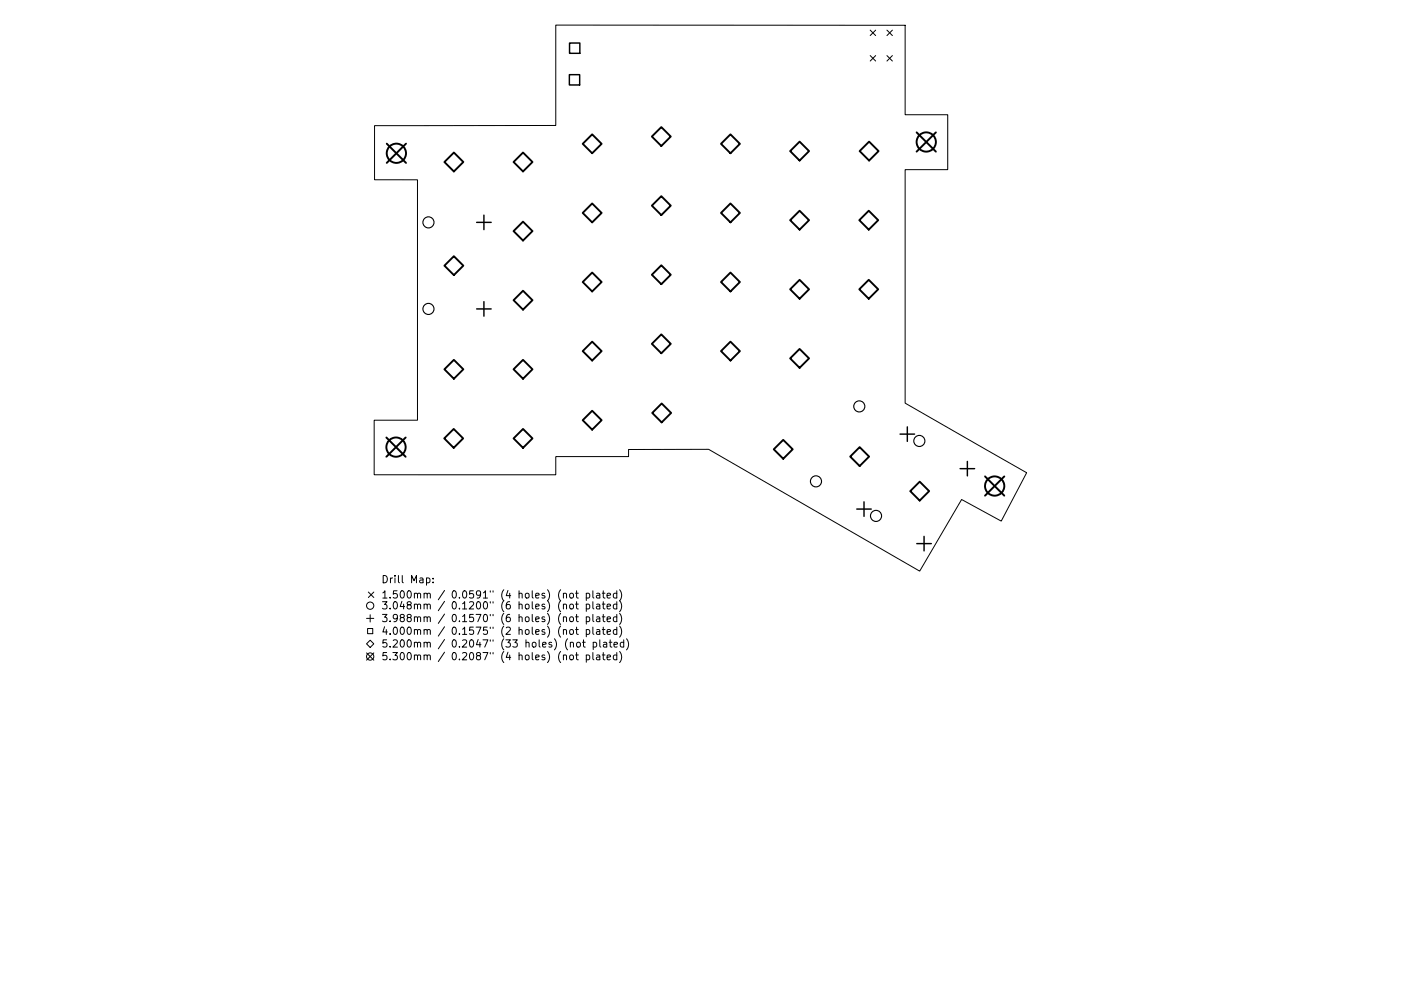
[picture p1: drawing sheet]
<svg xmlns="http://www.w3.org/2000/svg" width="297mm" height="210mm" viewBox="0 0 297 210" stroke-linecap="round" stroke-linejoin="round" font-family="sans-serif">
<defs><g id="words">
<g font-size="2.1">
<text x="80.8" y="124.2">Drill</text>
<text x="87" y="124.2">Map:</text>
<text x="80.8" y="127.4">1.500mm</text>
<text x="80.8" y="129.7">3.048mm</text>
<text x="95.8" y="127.4">0.0591&quot;</text>
<text x="95.8" y="129.7">0.1200&quot;</text>
<text x="106.4" y="127.4">(4</text>
<text x="106.4" y="129.7">(6</text>
<text x="110.2" y="127.4">holes)</text>
<text x="110.2" y="129.7">holes)</text>
<text x="118.8" y="127.4">(not</text>
<text x="118.8" y="129.7">(not</text>
<text x="124.8" y="127.4">plated)</text>
<text x="124.8" y="129.7">plated)</text>
<text x="80.8" y="132.4">3.988mm</text>
<text x="80.8" y="135.1">4.000mm</text>
<text x="80.8" y="137.8">5.200mm</text>
<text x="95.8" y="132.4">0.1570&quot;</text>
<text x="95.8" y="135.1">0.1575&quot;</text>
<text x="95.8" y="137.8">0.2047&quot;</text>
<text x="106.4" y="132.4">(6</text>
<text x="106.4" y="135.1">(2</text>
<text x="106.4" y="137.8">(33</text>
<text x="110.2" y="132.4">holes)</text>
<text x="110.2" y="135.1">holes)</text>
<text x="111.7" y="137.8">holes)</text>
<text x="118.8" y="132.4">(not</text>
<text x="118.8" y="135.1">(not</text>
<text x="120.2" y="137.8">(not</text>
<text x="124.8" y="132.4">plated)</text>
<text x="124.8" y="135.1">plated)</text>
<text x="126.3" y="137.8">plated)</text>
<text x="80.8" y="140.5">5.300mm</text>
<text x="95.8" y="140.5">0.2087&quot;</text>
<text x="106.4" y="140.5">(4</text>
<text x="110.2" y="140.5">holes)</text>
<text x="118.8" y="140.5">(not</text>
<text x="124.8" y="140.5">plated)</text>
</g>
</g></defs>
<g fill="none" stroke="#000" stroke-width=".21">
<path d="M184.5 6.4l1.2 1.1M184.5 11.8l1.2 1.2M185.7 6.4l-1.2 1.1M185.7 11.8l-1.2 1.2M188 6.4l1.2 1.1M188 11.8l1.2 1.2M189.2 6.4l-1.2 1.1M189.2 11.8l-1.2 1.2M79.4 26.7l38.4-.1v-21.3l74.1 .1v18.9h9v11.7h-9v49.5l25.8 14.8-5.4 10.3-8.4-4.6-8.9 15.2-44.8-25.9-16.9 .1v1.5h-15.5v3.8h-38.5v-11.5h9.2v-51.1h-9.1zM77.7 131.2h1.6M77.7 138.5l1.6 1.6M77.9 133.4h1.1v1h-1.1z"/>
<path d="M78.1 125.6l1.2 1.2M78.5 135.8l.8 .8-.8 .8-.8-.8zM78.5 130.4v1.6M79.3 125.6l-1.2 1.2M79.3 138.5l-1.6 1.6M85.3 122.1v1.3l.2 .2M89.9 126l.2-.1h.4l.1 1M89.9 128.3l.2-.1h.4l.1 1M89.9 131l.2-.1h.4l.1 1M89.9 133.7l.2-.1h.4l.1 1M89.9 136.4l.2-.1h.4l.1 1M89.9 139.1l.2-.1h.4l.1 1"/>
<path d="M90.6 126.1l.2-.2h.4v1M90.6 128.4l.2-.2h.4v1M90.6 131.1l.2-.2h.4v1M90.6 133.8l.2-.2h.4v1M90.6 136.5l.2-.2h.4v1M90.6 139.2l.2-.2h.4v1M94.3 125.3l-1.4 2M94.3 127.6l-1.4 2M94.3 130.3l-1.4 2M94.3 133l-1.4 2M94.3 135.7l-1.4 2M94.3 138.4l-1.4 2"/>
<path d="M103.9 125.3v.3M103.9 127.7v.3M103.9 130.4v.2M103.9 133.1v.2M103.9 135.7v.3M103.9 138.4v.3M104.5 125.3v.3M104.5 127.7v.3M104.5 130.4v.2M104.5 133.1v.2M104.5 135.7v.3M104.5 138.4v.3"/>
<circle cx="78.5" cy="128.5" r=".77"/>
<circle cx="78.5" cy="139.3" r=".77"/>
</g>
<g fill="none" stroke="#000" stroke-width=".24">
<circle cx="90.8" cy="47.2" r="1.18"/>
<circle cx="90.8" cy="65.5" r="1.18"/>
<circle cx="182.2" cy="86.2" r="1.18"/>
<circle cx="194.9" cy="93.6" r="1.18"/>
<circle cx="173" cy="102.1" r="1.18"/>
<circle cx="185.7" cy="109.5" r="1.18"/>
</g>
<g fill="none" stroke="#000" stroke-width=".31">
<path d="M120.7 15.8h2.2v2.2h-2.2zM120.8 9.1h2.1v2.2h-2.1zM101.1 47.2h3M102.6 45.6v3.1M101.1 65.5h3M102.6 64v3.1M190.8 92.1h3.1M192.4 90.6v3M203.6 99.4h3M205.1 97.9v3.1M181.6 108h3.1M183.2 106.5v3"/>
<path d="M194.4 115.3h3.1M195.9 113.8v3.1"/>
</g>
<g fill="none" stroke="#000" stroke-width=".4">
<path d="M94.2 34.4l2-2 2 2-2 2zM108.9 34.4l2-2 2 2-2 2zM125.6 28.5l2 2-2 2-2.1-2zM140.2 27l2 2-2 2-2-2zM154.9 28.5l2 2-2 2-2-2zM169.5 30.1l2 2-2 2-2-2zM182.3 32.1l2-2 2 2-2 2zM94.2 56.4l2-2 2 2-2 2zM108.9 49l2-2 2 2-2 2zM125.6 43.2l2 2-2 2-2.1-2zM125.6 57.8l2 2-2 2-2.1-2zM138.2 43.6l2-2 2 2-2 2z"/>
<path d="M138.2 58.3l2-2 2 2-2 2zM154.9 43.2l2 2-2 2-2-2zM154.9 57.8l2 2-2 2-2-2zM167.5 46.7l2-2 2 2-2 2zM169.5 59.4l2 2-2 2-2-2zM182.2 46.7l2-2 2 2-2 2zM94.2 78.4l2-2.1 2 2.1-2 2zM108.9 63.7l2-2 2 2-2 2zM108.9 78.4l2-2.1 2 2.1-2 2zM125.6 72.5l2 2-2 2-2.1-2zM140.2 70.9l2 2.1-2 2-2-2zM152.9 74.5l2-2 2 2-2 2z"/>
<path d="M169.5 74l2 2-2 2-2-2zM182.2 61.4l2-2 2 2-2 2zM96.2 91l2 2-2 2-2-2zM110.9 91l2 2-2 2-2-2zM125.6 87.1l2 2.1-2 2-2.1-2zM138.3 87.6l2-2 2 2-2 2zM164.1 95.3l2-2 2 2-2 2zM182.3 94.9l2 2-2 2-2-2zM193 104.2l2-2 2 2-2 2z"/>
</g>
<g fill="none" stroke="#000" stroke-width=".41">
<path d="M82 30.5l4.1 4.1M86.1 30.5l-4.1 4.1M194.3 28.1l4.1 4.1M198.4 28.1l-4.1 4.1M81.9 92.8l4.1 4.1M86 92.8l-4.1 4.1M208.8 101.1l4.1 4.1M212.9 101.1l-4.1 4.1"/>
<circle cx="84" cy="32.5" r="2.04"/>
<circle cx="196.4" cy="30.1" r="2.04"/>
<circle cx="84" cy="94.9" r="2.04"/>
<circle cx="210.9" cy="103.1" r="2.04"/>
</g>
<use href="#words"/>
</svg>
